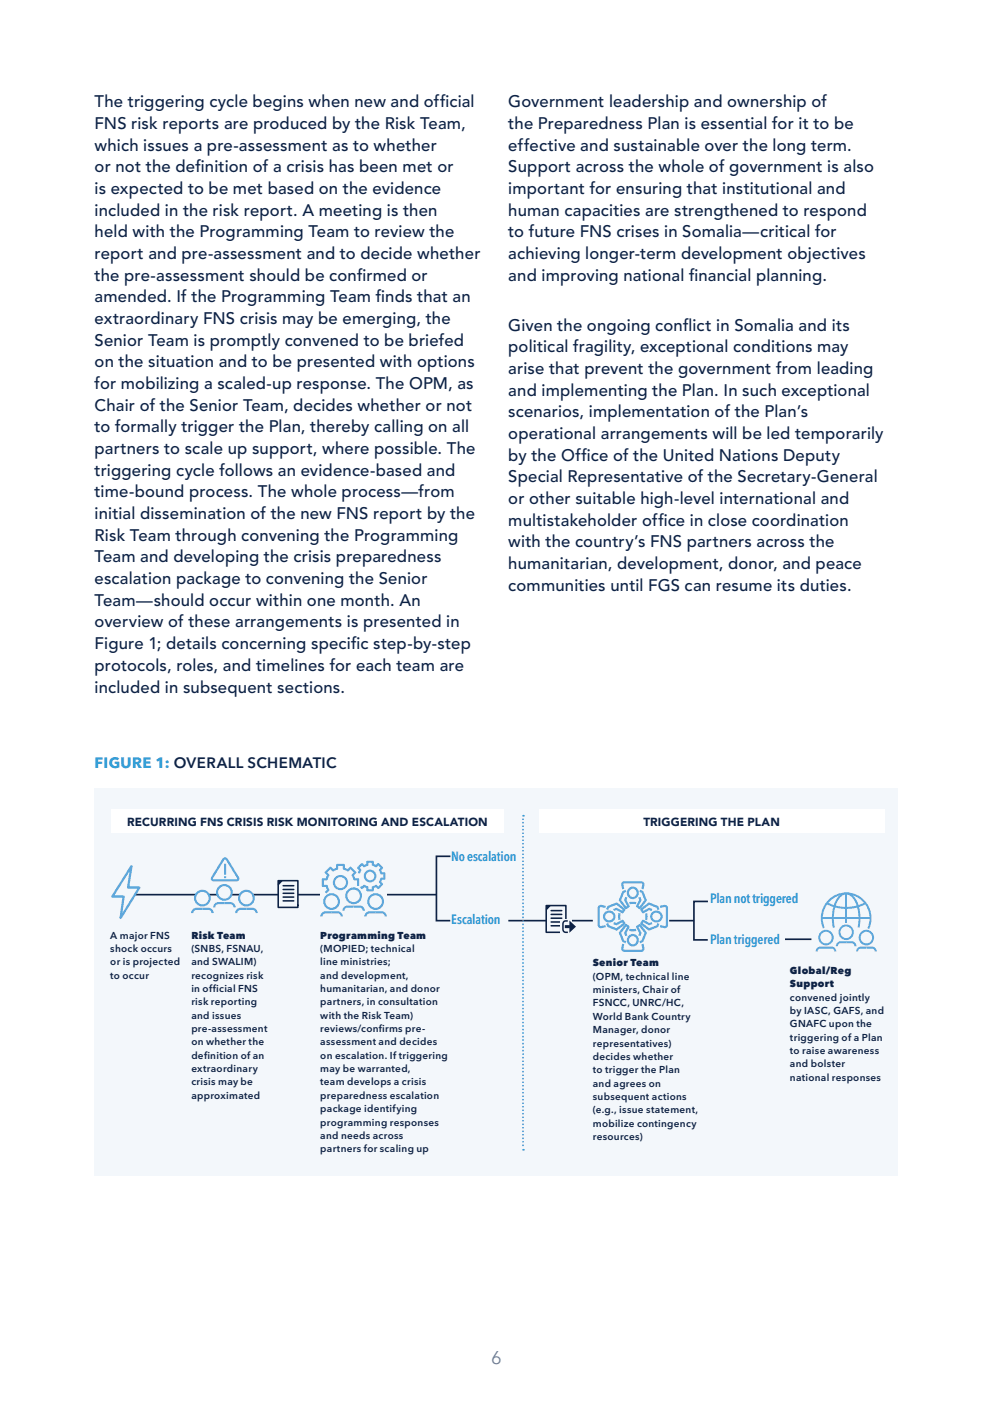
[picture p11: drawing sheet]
<svg xmlns="http://www.w3.org/2000/svg" width="210mm" height="297mm" viewBox="0 0 210 297" stroke-linecap="round" stroke-linejoin="round" font-family="sans-serif">
<defs><g id="words">
<text font-size="3.9" fill="#698098" x="103.9" y="288.5">6</text>
<g font-size="3.5" fill="#0d2245">
<text x="20" y="22.7">The triggering cycle begins when new and off</text>
<text x="93.1" y="22.7">icial</text>
<text x="107.5" y="22.7">Government leadership and ownership of</text>
<text x="20" y="27.3">FNS risk reports are produced by the Risk Team,</text>
<text x="107.5" y="27.3">the Preparedness Plan is essential for it to be</text>
<text x="20" y="31.8">which issues a pre-assessment as to whether</text>
<text x="107.5" y="31.8">effective and sustainable over the long term.</text>
<text x="20" y="36.4">or not the def</text>
<text x="20" y="41">is expected to be met based on the evidence</text>
<text x="41.3" y="36.4">inition of a crisis has been met or</text>
<text x="107.5" y="36.4">Support across the whole of government is also</text>
<text x="107.5" y="41">important for ensuring that institutional and</text>
<text x="20" y="45.6">included in the risk report. A meeting is then</text>
<text x="107.5" y="45.6">human capacities are strengthened to respond</text>
<text x="20" y="50.2">held with the Programming Team to review the</text>
<text x="107.5" y="50.2">to future FNS crises in Somalia—critical for</text>
<text x="20" y="54.8">report and pre-assessment and to decide whether</text>
<text x="20" y="59.4">the pre-assessment should be conf</text>
<text x="75.5" y="59.4">irmed or</text>
<text x="107.5" y="54.8">achieving longer-term development objectives</text>
<text x="107.5" y="59.4">and improving national f</text>
<text x="145.7" y="59.4">inancial planning.</text>
<text x="20" y="63.9">amended. If the Programming Team f</text>
<text x="79.5" y="63.9">inds that an</text>
<text x="20" y="68.5">extraordinary FNS crisis may be emerging, the</text>
<text x="107.5" y="69.9">Given the ongoing conf</text>
<text x="144.5" y="69.9">lict in Somalia and its</text>
<text x="20" y="73.1">Senior Team is promptly convened to be briefed</text>
<text x="20" y="77.7">on the situation and to be presented with options</text>
<text x="107.5" y="74.5">political fragility, exceptional conditions may</text>
<text x="20" y="82.3">for mobilizing a scaled-up response. The OPM, as</text>
<text x="107.5" y="79.1">arise that prevent the government from leading</text>
<text x="107.5" y="83.7">and implementing the Plan. In such exceptional</text>
<text x="20" y="86.9">Chair of the Senior Team, decides whether or not</text>
<text x="107.5" y="88.3">scenarios, implementation of the Plan’s</text>
<text x="20" y="91.5">to formally trigger the Plan, thereby calling on all</text>
<text x="107.5" y="92.9">operational arrangements will be led temporarily</text>
<text x="20" y="96">partners to scale up support, where possible. The</text>
<text x="20" y="100.6">triggering cycle follows an evidence-based and</text>
<text x="107.5" y="97.5">by the Off</text>
<text x="123" y="97.5">ice of the United Nations Deputy</text>
<text x="20" y="105.2">time-bound process. The whole process—from</text>
<text x="107.5" y="102">Special Representative of the Secretary-General</text>
<text x="107.5" y="106.6">or other suitable high-level international and</text>
<text x="20" y="109.8">initial dissemination of the new FNS report by the</text>
<text x="107.5" y="111.2">multistakeholder off</text>
<text x="139.2" y="111.2">ice in close coordination</text>
<text x="20" y="114.4">Risk Team through convening the Programming</text>
<text x="20" y="119">Team and developing the crisis preparedness</text>
<text x="107.5" y="115.8">with the country’s FNS partners across the</text>
<text x="20" y="123.6">escalation package to convening the Senior</text>
<text x="107.5" y="120.4">humanitarian, development, donor, and peace</text>
<text x="107.5" y="125">communities until FGS can resume its duties.</text>
<text x="20" y="128.1">Team—should occur within one month. An</text>
<text x="20" y="132.7">overview of these arrangements is presented in</text>
<text x="20" y="137.3">Figure 1; details concerning specif</text>
<text x="74.3" y="137.3">ic step-by-step</text>
<text x="20" y="141.9">protocols, roles, and timelines for each team are</text>
<text x="20" y="146.5">included in subsequent sections.</text>
</g>
<text font-size="3.2" fill="#2296d3" x="20" y="162.4">FIGURE 1: OVERALL SCHEMATIC</text>
<g font-size="2.8" fill="#2296d3">
<text x="95.4" y="182.1">No escalation</text>
<text x="150.2" y="190.9">Plan not triggered</text>
<text x="95.4" y="195.5">Escalation</text>
<text x="150.2" y="199.6">Plan triggered</text>
</g>
<g font-size="2.5" fill="#0d2245">
<text x="26.9" y="174.7">RECURRING FNS CRISIS RISK MONITORING AND ESCALATION</text>
<text x="136.1" y="174.7">TRIGGERING THE PLAN</text>
</g>
<g font-size="2.1" fill="#0d2245">
<text x="23.3" y="198.6">A major FNS</text>
<text x="23.3" y="201.4">shock occurs</text>
<text x="40.5" y="198.6">Risk Team</text>
<text x="40.5" y="201.4">(SNBS, FSNAU,</text>
<text x="67.7" y="198.6">Programming Team</text>
<text x="67.7" y="201.4">(MOPIED; technical</text>
<text x="23.3" y="204.2">or is projected</text>
<text x="23.3" y="207.1">to occur</text>
<text x="40.5" y="204.2">and SWALIM)</text>
<text x="40.5" y="207.1">recognizes risk</text>
<text x="40.5" y="209.9">in off</text>
<text x="45" y="209.9">icial FNS</text>
<text x="67.7" y="204.2">line ministries;</text>
<text x="67.7" y="207.1">and development,</text>
<text x="67.7" y="209.9">humanitarian, and donor</text>
<text x="125.4" y="204.4">Senior Team</text>
<text x="125.4" y="207.3">(OPM, technical line</text>
<text x="167.1" y="206">Global/Reg</text>
<text x="167.1" y="208.8">Support</text>
<text x="40.5" y="212.7">risk reporting</text>
<text x="40.5" y="215.5">and issues</text>
<text x="67.7" y="212.7">partners, in consultation</text>
<text x="67.7" y="215.5">with the Risk Team)</text>
<text x="125.4" y="210.1">ministers, Chair of</text>
<text x="125.4" y="212.9">FSNCC, UNRC/HC,</text>
<text x="125.4" y="215.7">World Bank Country</text>
<text x="167.1" y="211.7">convened jointly</text>
<text x="167.1" y="214.5">by IASC, GAFS, and</text>
<text x="40.5" y="218.3">pre-assessment</text>
<text x="40.5" y="221.2">on whether the</text>
<text x="67.7" y="218.3">reviews/conf</text>
<text x="67.7" y="221.2">assessment and decides</text>
<text x="80.1" y="218.3">irms pre-</text>
<text x="125.4" y="218.6">Manager, donor</text>
<text x="125.4" y="221.4">representatives)</text>
<text x="167.1" y="217.3">GNAFC upon the</text>
<text x="167.1" y="220.1">triggering of a Plan</text>
<text x="40.5" y="224">def</text>
<text x="40.5" y="226.8">extraordinary</text>
<text x="43.2" y="224">inition of an</text>
<text x="67.7" y="224">on escalation. If triggering</text>
<text x="67.7" y="226.8">may be warranted,</text>
<text x="125.4" y="224.2">decides whether</text>
<text x="125.4" y="227">to trigger the Plan</text>
<text x="167.1" y="223">to raise awareness</text>
<text x="167.1" y="225.8">and bolster</text>
<text x="40.5" y="229.6">crisis may be</text>
<text x="40.5" y="232.4">approximated</text>
<text x="67.7" y="229.6">team develops a crisis</text>
<text x="67.7" y="232.4">preparedness escalation</text>
<text x="125.4" y="229.8">and agrees on</text>
<text x="125.4" y="232.7">subsequent actions</text>
<text x="167.1" y="228.6">national responses</text>
<text x="67.7" y="235.3">package identifying</text>
<text x="67.7" y="238.1">programming responses</text>
<text x="125.4" y="235.5">(e.g., issue statement,</text>
<text x="125.4" y="238.3">mobilize contingency</text>
<text x="67.7" y="240.9">and needs across</text>
<text x="67.7" y="243.7">partners for scaling up</text>
<text x="125.4" y="241.1">resources)</text>
</g>
</g></defs>
<path d="M20 166.7h170v81.9h-170z" fill="#f3f7fb"/>
<path d="M107.5 194.8h17.9M141.5 194.8h5.3M166 198.7h5.6" fill="none" stroke="#0d2245" stroke-width=".35"/>
<g fill="#fff">
<path d="M23.5 171.2h83v5.1h-83z"/>
<path d="M114 171.2h73v5.1h-73z"/>
</g>
<path d="M25.5 189.3h66.9M95.3 181.1h-3v13.7h2.9M149.7 190.7h-2.9v8.1h2.9" fill="none" stroke="#0d2245" stroke-width=".35"/>
<path d="M27.8 183.2l-.7 4.6h2.4l-4 6.4 .6-4.5h-2.3z" fill="#f3f7fb"/>
<path d="M27.8 183.2l-.7 4.6h2.4l-4 6.4 .6-4.5h-2.3z" fill="none" stroke="#5da6db" stroke-width=".48"/>
<g fill="#5da6db">
<path d="M131.6 188.5l.7-.3 .2 .5-.5 .2-.6 1.5 1 1.4 .2-.2-.6-1.2 .2-.7 .5 .2-.2 .5 .6 1.2v.3l-.7 .4-.2-.1-1.3-1.7z"/>
<path d="M135.4 188.2l.7 .4 .7 1.9-1.5 1.8-.8-.5 .7-1.4-.2-.5 .4-.2 .3 .7-.7 1.2 .2 .2 1.1-1.4-.6-1.5-.5-.2z"/>
<path d="M131.5 186.7l.5-.3h3.8l.3 .3 .2 .3-.2 1.1-.5-.1 .2-1-.2-.1h-3.6l-.2 .2 .2 .9-.4 .1-.2-1.1z"/>
<path d="M128.2 195.4l.4-.1 .2 .4 1.6 .7 1.3-1.1-.1-.2-1.2 .6-.7-.2 .2-.4 .4 .1 1.4-.6 .6 .8-1.9 1.5-1.8-.8z"/>
<path d="M128.5 191.7l1.9-.8 1.9 1.5-.5 .7-.2 .1-1.3-.7-.4 .2-.2-.4 .7-.3 1.2 .7 .1-.2-1.3-1.1-1.6 .6-.2 .5-.4-.2z"/>
<path d="M126.6 191.6l.4-.2 1.1 .2-.1 .5-1-.2-.2 .2 .1 3.7 .2 .1 .9-.2 .1 .5-.9 .1a.69 .69 0 0 1-.8-.6v-3.6z"/>
<path d="M134.6 195.9l.6-.4h.3l1.3 1.8-.7 1.9-.7 .3-.2-.4 .5-.2 .6-1.5-1.1-1.4-.2 .1 .7 1.2-.3 .7-.4-.1 .2-.5-.7-1.2z"/>
<path d="M132.2 195.5h.3l.7 .5-.7 1.4 .2 .5-.5 .1-.2-.7 .6-1.2-.2-.1-1 1.4 .6 1.5 .5 .2-.2 .4-.7-.3-.7-1.9z"/>
<path d="M131.6 199.6l.4 .1-.2 1 .3 .2h3.6l.1-.3-.2-.9 .5-.1 .1 1.3-.2 .4-.4 .1-3.8-.1-.3-.2-.1-.4z"/>
<path d="M135.5 192.2l1.7-1.3 1.9 .7 .4 .7-.5 .2-.2-.5-1.5-.6-1.4 1.1 .2 .2 1.2-.7 .7 .3-.2 .4-.5-.2-1.3 .7-.6-.7z"/>
<path d="M135.8 194.7l.3-.1 1.2 .6 .5-.1 .2 .4-.7 .2-1.2-.6-.2 .2 1.4 1.1 1.5-.7 .2-.4 .5 .1-.4 .7-1.9 .7-1.7-1.3-.1-.3z"/>
<path d="M139.6 191.6l1.1-.2 .3 .2 .3 .3v3.8a.69 .69 0 0 1-.9 .6l-.8-.1 .1-.5 .8 .2 .3-.1v-3.7l-.2-.2-.9 .2z"/>
<path d="M130.8 193.1l.4 .1v1.3l-.4 .1z"/>
<path d="M133.2 196.5h1.3l.1 .4h-1.6z"/>
<path d="M136.4 193.3l.5-.1v1.5l-.5-.2z"/>
<path d="M133.1 190.8h1.5l-.1 .5h-1.3z"/>
<path d="M177.2 199.3l.6-.2h1.1v.4h-1.1a.63 .63 0 0 0-.6 .7h-.4z"/>
<path d="M178.9 199.1h1.2a1.04 1.04 0 0 1 1 1.1h-.4a.63 .63 0 0 0-.6-.7h-1.2z"/>
<path d="M181.5 200.4l.6-.2h1.1v.5h-1.1a.63 .63 0 0 0-.7 .6h-.4z"/>
<path d="M183.2 200.2h1.2a1.04 1.04 0 0 1 1 1.1h-.4a.63 .63 0 0 0-.6-.6h-1.2z"/>
<path d="M172.9 200.4l.6-.2h1.2v.5h-1.2a.63 .63 0 0 0-.6 .6h-.4z"/>
<path d="M174.7 200.2h1.1a1.04 1.04 0 0 1 1.1 1.1h-.4a.63 .63 0 0 0-.7-.6h-1.1z"/>
<path d="M175.2 190.4a5.4 5.4 0 0 1 6.9-.6 5.4 5.4 0 0 1 1.7 6.7l-.3-.2a5 5 0 0 0-4.5-7.1 5 5 0 0 0-4.6 7.1l-.4 .1a5.5 5.5 0 0 1 1.2-6z"/>
<path d="M175 190.8a8.4 8.4 0 0 0 7.9 0l.2 .4a8.8 8.8 0 0 1-8.3 0z"/>
<path d="M177.4 189.5a2.07 2.07 0 0 1 3.5 .6 9 9 0 0 1 .9 6.1l-.4-.1a8.5 8.5 0 0 0-1-6 1.67 1.67 0 0 0-2.9 0 8.5 8.5 0 0 0-1 6.1l-.4 .1a8.6 8.6 0 0 1 1.3-6.8z"/>
<path d="M132.5 188.9a1.3 1.3 0 0 1 2.6 0 1.3 1.3 0 0 1-2.6 0zM133 188.8a.85 .85 0 0 0 1.7 0 .85 .85 0 0 0-1.7 0z"/>
<path d="M127.5 193.9a1.3 1.3 0 0 1 2.6 0 1.3 1.3 0 0 1-2.6 0zM128 193.9a.85 .85 0 0 0 1.7 0 .85 .85 0 0 0-1.7 0z"/>
<path d="M132.5 198.9a1.3 1.3 0 0 1 2.6 0 1.3 1.3 0 0 1-2.6 0zM133 198.9a.85 .85 0 0 0 1.7 0 .85 .85 0 0 0-1.7 0z"/>
<path d="M137.5 193.9a1.3 1.3 0 0 1 2.6 0 1.3 1.3 0 0 1-2.6 0zM138 193.9a.83 .83 0 0 0 1.6 0 .83 .83 0 0 0-1.6 0z"/>
<path d="M177.3 197.2a1.65 1.65 0 0 1 3.3 0 1.65 1.65 0 0 1-3.3 0zM177.7 197.2a1.25 1.25 0 0 0 2.5 0 1.25 1.25 0 0 0-2.5 0z"/>
<path d="M181.6 198.4a1.65 1.65 0 0 1 3.3 0 1.65 1.65 0 0 1-3.3 0zM182 198.3a1.25 1.25 0 0 0 2.5 0 1.25 1.25 0 0 0-2.5 0z"/>
<path d="M173 198.4a1.65 1.65 0 0 1 3.3 0 1.65 1.65 0 0 1-3.3 0zM173.5 198.3a1.23 1.23 0 0 0 2.4 0 1.23 1.23 0 0 0-2.4 0z"/>
</g>
<path d="M173.8 194.2h10.3" fill="none" stroke="#5da6db" stroke-width=".42"/>
<path d="M178.9 189v6.2" fill="none" stroke="#5da6db" stroke-width=".41"/>
<path d="M59 186.4h3.9v5.5h-3.9z" fill="#f3f7fb"/>
<path d="M59.7 186.3h3.3v5.6h-4.2v-4.7M59.9 189.8h2.2M59.9 190.6h2.2M59.9 189h2.2M59.9 188.2h2.2M59.9 187.4h2.2" fill="none" stroke="#0d2245" stroke-width=".33"/>
<path d="M58.8 186.3h.8l-.8 .8z" fill="#0d2245"/>
<path d="M58.8 186.3h.8l-.8 .8z" fill="none" stroke="#0d2245" stroke-width=".33"/>
<g fill="#f3f7fb">
<circle cx="42.8" cy="190" r="1.51"/>
<circle cx="52" cy="189.9" r="1.51"/>
</g>
<path d="M47.4 181.7h.4l.2 .2 2.3 3.7 .1 .2-.2 .4h-4.9l-.5-.1 .1-.5z" fill="none" stroke="#5da6db" stroke-width=".46"/>
<path d="M47.6 182.7v2.3M47.6 185.4v.4" fill="none" stroke="#5da6db" stroke-width=".45"/>
<circle cx="47.5" cy="188.8" r="1.51" fill="#f3f7fb"/>
<g fill="#5da6db">
<path d="M45.3 191.3l.5-.4 1.7-.1v.5h-1.3a.68 .68 0 0 0-.7 .6h-.4z"/>
<path d="M47.5 190.8h1.2a1.13 1.13 0 0 1 1.1 1.1h-.4a.68 .68 0 0 0-.7-.6h-1.2z"/>
<path d="M50.2 192.2l.7-.2h1.2v.5h-1.2a.68 .68 0 0 0-.7 .7h-.5l.1-.4z"/>
<path d="M52.1 192h1.3a1.13 1.13 0 0 1 1.1 1.2h-.5a.68 .68 0 0 0-.6-.7h-1.3z"/>
<path d="M40.6 192.5l.6-.4 1.6-.1v.5h-1.3a.68 .68 0 0 0-.6 .7h-.5z"/>
<path d="M42.8 192h1.3a1.13 1.13 0 0 1 1.1 1.2h-.5a.68 .68 0 0 0-.6-.7h-1.3z"/>
<path d="M50.3 190a1.8 1.8 0 0 1 3.6 0 1.8 1.8 0 0 1-3.6 0zM50.8 190a1.33 1.33 0 0 0 2.6 0 1.33 1.33 0 0 0-2.6 0z"/>
<path d="M41 190a1.8 1.8 0 0 1 3.6 0 1.8 1.8 0 0 1-3.6 0zM41.5 190a1.33 1.33 0 0 0 2.6 0 1.33 1.33 0 0 0-2.6 0z"/>
<path d="M45.7 188.8a1.77 1.77 0 0 1 3.5 0 1.77 1.77 0 0 1-3.5 0zM46.1 188.8a1.35 1.35 0 0 0 2.7 0 1.35 1.35 0 0 0-2.7 0z"/>
</g>
<g fill="#f3f7fb">
<path d="M67.7 184.7h14.1v7.8h-14.1z"/>
<circle cx="74.8" cy="189.6" r="1.64"/>
</g>
<g fill="#5da6db">
<path d="M69.7 183.4h.3l.5 .4 .6-.2v-.6l.2-.3 1.6 .1v.8l.6 .2 .7-.4 1.1 1v.3l-.4 .5 .2 .6h.8l.1 1.6h-.5v-1.2h-.6l-.2-.2-.3-.9 .4-.5-.7-.7-.4 .4h-.2l-1-.4v-.7h-1v.6l-.2 .2-.9 .4-.5-.5-.7 .7 .5 .5-.4 .9-.2 .2h-.6v1h.7l.5 1.1-.7 .7-.3-.3 .5-.5-.3-.6h-.6l-.2-.2v-1.4l.2-.2h.6l.3-.6-.6-.6z"/>
<path d="M76.4 182.6h.3l.3 .4 .5-.2v-.7h1.3l.3 .2v.5l.4 .2 .6-.4 .9 .8v.3l-.4 .4 .2 .4 .6 .1 .1 1.3-.2 .2h-.5l-.2 .4 .4 .5-.8 1h-.4l-.3-.3-.4 .1-.2 .7-1.2 .1-.2-.3v-.5l-.5-.1-.4 .4-.5-.4 .9-.5 .9 .3v.6h.7l.1-.6 .7-.3h.3l.3 .3 .5-.5-.4-.4 .3-.8 .2-.1h.5v-.7l-.6-.1-.3-.7v-.3l.3-.3-.5-.5-.4 .4-.8-.3-.2-.2v-.5h-.7v.6l-.8 .3h-.3l-.2-.3-.5 .5 .3 .4-.3 .8-.4-.1 .2-.6-.4-.5z"/>
<path d="M72.9 191.8l.6-.3h1.3v.5h-1.3a.68 .68 0 0 0-.7 .7h-.4l.1-.4z"/>
<path d="M74.8 191.5h1.2a1.13 1.13 0 0 1 1.2 1.2h-.5a.68 .68 0 0 0-.7-.7h-1.2z"/>
<path d="M77.5 193l.7-.2h1.2v.4h-1.2a.68 .68 0 0 0-.7 .7h-.4v-.4z"/>
<path d="M79.4 192.8h1.3a1.13 1.13 0 0 1 1.1 1.1h-.4a.68 .68 0 0 0-.7-.7h-1.3z"/>
<path d="M68.2 193l.7-.2h1.2v.4h-1.2a.68 .68 0 0 0-.7 .7h-.5l.1-.4z"/>
<path d="M70.1 192.8h1.3a1.13 1.13 0 0 1 1.1 1.1h-.4a.68 .68 0 0 0-.7-.7h-1.3z"/>
<path d="M70.4 186.7a1.61 1.61 0 0 1 3.2 0 1.61 1.61 0 0 1-3.2 0zM70.8 186.7a1.2 1.2 0 0 0 2.4 0 1.2 1.2 0 0 0-2.4 0z"/>
<path d="M76.9 185.3a1.35 1.35 0 0 1 2.7 0 1.35 1.35 0 0 1-2.7 0zM77.4 185.3a.9 .9 0 0 0 1.8 0 .9 .9 0 0 0-1.8 0z"/>
<path d="M73 189.5a1.8 1.8 0 0 1 3.6 0 1.8 1.8 0 0 1-3.6 0zM73.5 189.5a1.33 1.33 0 0 0 2.6 0 1.33 1.33 0 0 0-2.6 0z"/>
<path d="M77.7 190.7a1.78 1.78 0 0 1 3.5 0 1.78 1.78 0 0 1-3.5 0zM78.1 190.7a1.35 1.35 0 0 0 2.7 0 1.35 1.35 0 0 0-2.7 0z"/>
<path d="M68.3 190.7a1.8 1.8 0 0 1 3.6 0 1.8 1.8 0 0 1-3.6 0zM68.8 190.7a1.33 1.33 0 0 0 2.6 0 1.33 1.33 0 0 0-2.6 0z"/>
</g>
<path d="M110.6 173.3v69.6" fill="none" stroke="#2296d3" stroke-width=".35" stroke-dasharray="0 .7"/>
<path d="M110.4 172.6a.2 .2 0 0 1 .4 0 .2 .2 0 0 1-.4 0zM110.4 243.2a.2 .2 0 0 1 .4 0 .2 .2 0 0 1-.4 0z" fill="#2296d3"/>
<path d="M115.6 191.6h4v5.5h-4z" fill="#f3f7fb"/>
<path d="M116.4 191.6h3.3v5.6h-4.2v-4.7M116.6 195h2.2M116.6 195.8h2.2M116.6 194.2h2.2M116.6 193.4h2.2M116.6 192.6h2.2" fill="none" stroke="#0d2245" stroke-width=".33"/>
<path d="M115.5 191.6h.8l-.8 .8z" fill="#0d2245"/>
<path d="M115.5 191.6h.8l-.8 .8z" fill="none" stroke="#0d2245" stroke-width=".33"/>
<path d="M118.6 194.5h2.4v3.2h-2.4z" fill="#f3f7fb"/>
<path d="M120.1 194.8h-.5a.58 .58 0 0 0-.5 .7v1.1a.6 .6 0 0 0 .5 .6h.5" fill="none" stroke="#0d2245" stroke-width=".32"/>
<path d="M119.4 196h1.1" fill="none" stroke="#0d2245" stroke-width=".63" stroke-linecap="butt"/>
<path d="M120.4 194.7l1.4 1.3-1.4 1.3z" fill="#0d2245"/>
<use href="#words"/>
</svg>
